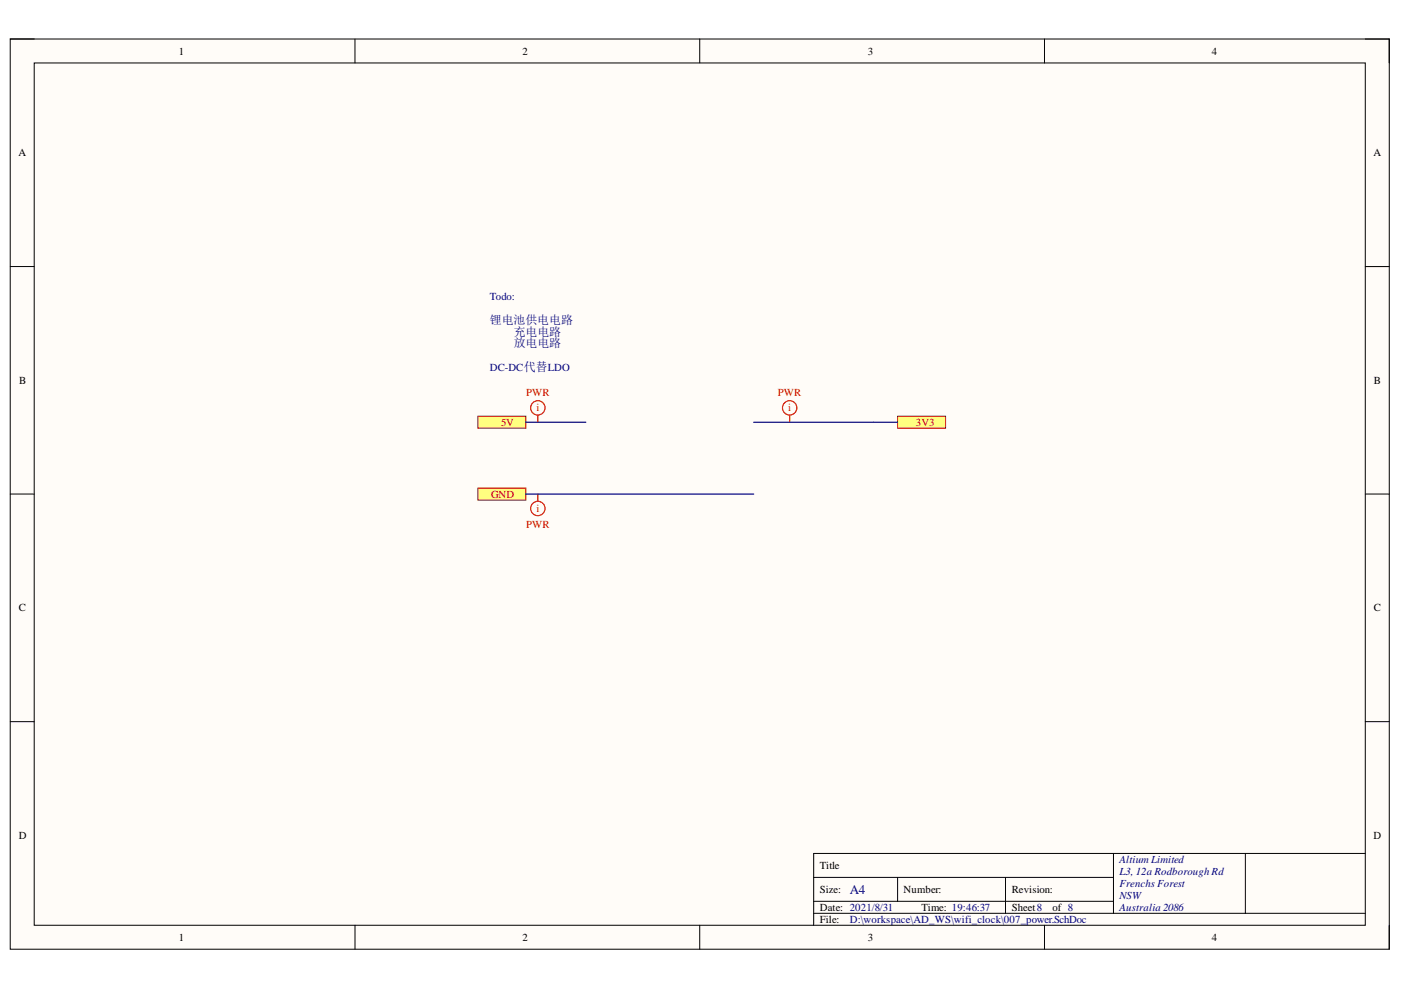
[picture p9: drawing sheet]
<svg xmlns="http://www.w3.org/2000/svg" width="297mm" height="210mm" viewBox="0 0 297 210" stroke-linecap="round" stroke-linejoin="round" font-family="sans-serif">
<defs><g id="words">
<text font-size="2.8" fill="#000080" x="180.2" y="189.5">A4</text>
<g font-size="2.5" fill="#000080">
<text x="103.9" y="68.6">锂电池供电电路</text>
<text x="108.9" y="71.1">充电电路</text>
<text x="108.9" y="73.7">放电电路</text>
</g>
<g font-size="2.3">
<text x="37.9" y="11.6">1</text>
<text x="110.8" y="11.6">2</text>
<text x="184" y="11.6">3</text>
<text x="257" y="11.6">4</text>
<text x="3.9" y="33.1">A</text>
<text x="291.2" y="33.1">A</text>
<text x="4.1" y="81.4">B</text>
<text x="291.3" y="81.4">B</text>
<text x="4" y="129.6">C</text>
<text x="291.3" y="129.6">C</text>
<text x="4" y="177.8">D</text>
<text x="291.2" y="177.8">D</text>
<text x="173.8" y="184.3">Title</text>
<text x="173.8" y="189.3">Size:</text>
<text x="191.6" y="189.3">Number:</text>
<text x="214.5" y="189.3">Revision:</text>
<text x="173.8" y="193.1">Date: 2021/8/31</text>
<text x="173.8" y="195.7">File:</text>
<text x="195.4" y="193.1">Time: 19:46:37</text>
<text x="214.5" y="193.1">Sheet8</text>
<text x="223.1" y="193.1">of 8</text>
<text x="37.9" y="199.5">1</text>
<text x="110.8" y="199.5">2</text>
<text x="184" y="199.5">3</text>
<text x="257" y="199.5">4</text>
</g>
<g font-size="2.3" fill="#000080">
<text x="103.9" y="63.6">Todo:</text>
<text x="103.9" y="78.7">DC-DC代替LDO</text>
<text x="237.3" y="183">Altium Limited</text>
<text x="237.3" y="185.5">L3, 12a Rodborough Rd</text>
<text x="237.3" y="188.1">Frenchs Forest</text>
<text x="237.3" y="190.6">NSW</text>
<text x="180.2" y="195.7">D:\workspace\AD_WS\wifi_clock\007_power.SchDoc</text>
<text x="237.3" y="193.1">Australia 2086</text>
</g>
<g font-size="2.3" fill="#f00">
<text x="111.6" y="83.9">PWR</text>
<text x="164.9" y="83.9">PWR</text>
<text x="113.8" y="87.2">i</text>
<text x="167.1" y="87.2">i</text>
<text x="111.6" y="111.9">PWR</text>
<text x="113.8" y="108.6">i</text>
</g>
<g font-size="2.3" fill="#800000">
<text x="106.2" y="90.2">5V</text>
<text x="194.2" y="90.2">3V3</text>
<text x="104.1" y="105.5">GND</text>
</g>
</g></defs>
<path d="M2.2 8.3h292.4v193h-292.4z" fill-rule="evenodd" fill="#fffcf8"/>
<path d="M2.2 8.3h292.4v193h-292.4z" fill="none" stroke="#000" stroke-width=".21"/>
<path d="M7.3 13.4h282.2v182.8h-282.2z" fill-rule="evenodd" fill="#fffcf8"/>
<g fill="none" stroke="#000" stroke-width=".21">
<path d="M2.2 8.3h5.1M7.3 13.4h282.2v182.8h-282.2zM75.3 8.3v5M148.4 8.3v5M221.5 8.3v5.1M289.5 8.3h5.1v5.1M2.2 56.5h5.1M289.5 56.5h5.1M2.2 104.8h5.1M289.5 104.8h5.1M2.2 153h5.1M289.5 153h5.1"/>
<path d="M75.3 196.2v5.1M148.4 196.2v5.1M172.5 186h63.6M172.5 193.6h117M172.5 191.1h63.6M190.3 186v5.1M213.2 186v7.6M221.5 196.2v5.1M236.1 180.9v12.7M264 180.9v12.7M289.5 180.9h-117v15.3M294.6 196.2v5.1"/>
</g>
<path d="M101.3 88.3h10.2v2.5h-10.2z" fill-rule="evenodd" fill="#ffff80"/>
<path d="M101.3 88.3h10.2v2.5h-10.2z" fill="none" stroke="#800000" stroke-width=".21"/>
<path d="M190.3 88.3h10.2v2.5h-10.2z" fill-rule="evenodd" fill="#ffff80"/>
<path d="M190.3 88.3h10.2v2.5h-10.2z" fill="none" stroke="#800000" stroke-width=".21"/>
<path d="M101.3 103.5h10.2v2.5h-10.2z" fill-rule="evenodd" fill="#ffff80"/>
<path d="M101.3 103.5h10.2v2.5h-10.2z" fill="none" stroke="#800000" stroke-width=".21"/>
<g fill="none" stroke="#f00" stroke-width=".25">
<path d="M114 88v1.5M167.4 88v1.5M114 104.8v1.5"/>
<circle cx="114" cy="86.5" r="1.52"/>
<circle cx="167.4" cy="86.5" r="1.52"/>
<circle cx="114" cy="107.8" r="1.52"/>
</g>
<path d="M111.5 89.5h12.7M159.8 89.5h30.5M111.5 104.8h48.3" fill="none" stroke="#000080" stroke-width=".25"/>
<use href="#words"/>
</svg>
